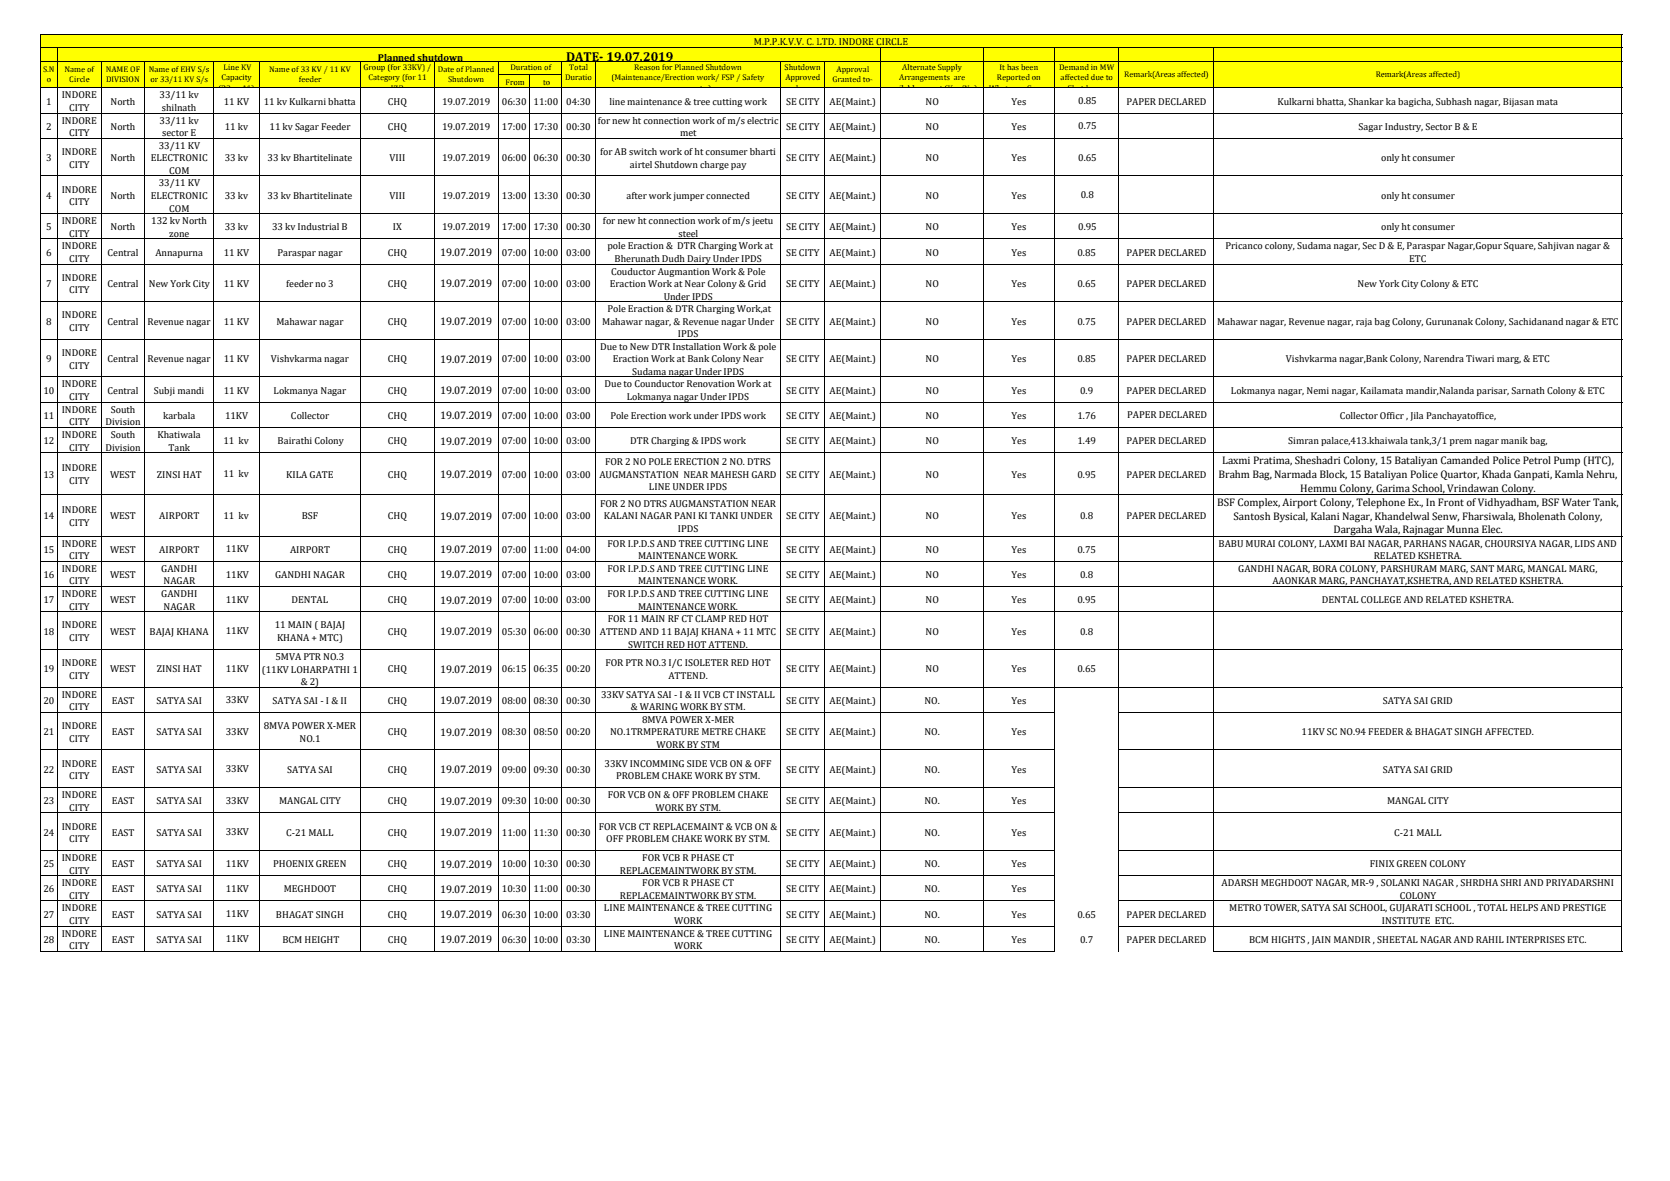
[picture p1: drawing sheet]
<svg xmlns="http://www.w3.org/2000/svg" width="297mm" height="210mm" viewBox="0 0 297 210" stroke-linecap="round" stroke-linejoin="round" font-family="sans-serif">
<defs><g id="words">
<text font-size="2.3" x="100.7" y="10.8">DATE- 19.07.2019</text>
<g font-size="1.9">
<text x="78.3" y="45.5">19.07.2019</text>
<text x="78.3" y="51.1">19.07.2019</text>
<text x="78.3" y="57.8">19.07.2019</text>
<text x="78.3" y="64.5">19.07.2019</text>
<text x="78.3" y="70.1">19.07.2019</text>
<text x="78.3" y="74.6">19.07.2019</text>
<text x="78.3" y="79.1">19.07.2019</text>
<text x="217.3" y="82.5">Laxmi Pratima, Sheshadri Colony, 15 Bataliyan Camanded Police Petrol Pump (HTC),</text>
<text x="78.3" y="85">19.07.2019</text>
<text x="216.4" y="89.9">BSF Complex, Airport Colony, Telephone Ex., In Front of Vidhyadham, BSF Water Tank,</text>
<text x="216.7" y="85">Brahm Bag, Narmada Block, 15 Bataliyan Police Quartor, Khada Ganpati, Kamla Nehru,</text>
<text x="231.2" y="87.4">Hemmu Colony, Garima School, Vrindawan Colony.</text>
<text x="78.3" y="92.4">19.07.2019</text>
<text x="219.3" y="92.4">Santosh Bysical, Kalani Nagar, Khandelwal Senw, Fharsiwala, Bholenath Colony,</text>
<text x="237.1" y="94.8">Dargaha Wala, Rajnagar Munna Elec.</text>
<text x="78.3" y="98.4">19.07.2019</text>
<text x="78.3" y="102.8">19.07.2019</text>
<text x="78.3" y="107.3">19.07.2019</text>
<text x="78.3" y="112.9">19.07.2019</text>
<text x="78.3" y="119.6">19.07.2019</text>
<text x="78.3" y="125.2">19.07.2019</text>
<text x="78.3" y="130.8">19.07.2019</text>
<text x="78.3" y="137.5">19.07.2019</text>
<text x="78.3" y="143.1">19.07.2019</text>
<text x="78.3" y="148.7">19.07.2019</text>
<text x="78.3" y="154.3">19.07.2019</text>
<text x="78.3" y="158.7">19.07.2019</text>
<text x="78.3" y="163.2">19.07.2019</text>
<text x="78.3" y="167.7">19.07.2019</text>
</g>
<g font-size="1.8">
<text x="67.2" y="10.8">Planned shutdown</text>
<text x="134" y="8">M.P.P.K.V.V. C. LTD. INDORE CIRCLE</text>
<text x="11" y="17.5">INDORE</text>
<text x="28.4" y="17.5">33/11 kv</text>
<text x="8.2" y="18.6">1</text>
<text x="8.2" y="23.1">2</text>
<text x="11" y="22">INDORE</text>
<text x="12.3" y="19.7">CITY</text>
<text x="19.6" y="18.6">North</text>
<text x="19.6" y="23.1">North</text>
<text x="28.4" y="22">33/11 kv</text>
<text x="28.8" y="19.7">shilnath</text>
<text x="39.8" y="18.6">11 KV</text>
<text x="40" y="23.1">11 kv</text>
<text x="46.9" y="18.6">11 kv Kulkarni bhatta</text>
<text x="47.9" y="23.1">11 kv Sagar Feeder</text>
<text x="69" y="18.6">CHQ</text>
<text x="69" y="23.1">CHQ</text>
<text x="78.6" y="18.6">19.07.2019</text>
<text x="78.6" y="23.1">19.07.2019</text>
<text x="89.2" y="18.6">06:30</text>
<text x="89.2" y="23.1">17:00</text>
<text x="94.9" y="18.6">11:00</text>
<text x="94.9" y="23.1">17:30</text>
<text x="100.7" y="18.6">04:30</text>
<text x="100.7" y="23.1">00:30</text>
<text x="106.3" y="22">for new ht connection work of m/s electric</text>
<text x="108.3" y="18.6">line maintenance &amp; tree cutting work</text>
<text x="139.8" y="18.6">SE CITY</text>
<text x="139.8" y="23.1">SE CITY</text>
<text x="147.5" y="18.6">AE(Maint.)</text>
<text x="147.5" y="23.1">AE(Maint.)</text>
<text x="164.6" y="18.6">NO</text>
<text x="164.6" y="23.1">NO</text>
<text x="179.9" y="18.6">Yes</text>
<text x="179.9" y="23.1">Yes</text>
<text x="191.7" y="18.5">0.85</text>
<text x="191.7" y="23">0.75</text>
<text x="200.3" y="18.6">PAPER DECLARED</text>
<text x="227.2" y="18.6">Kulkarni bhatta, Shankar ka bagicha, Subhash nagar, Bijasan mata</text>
<text x="241.5" y="23.1">Sagar Industry, Sector B &amp; E</text>
<text x="8.2" y="28.7">3</text>
<text x="11" y="27.6">INDORE</text>
<text x="12.3" y="24.2">CITY</text>
<text x="12.3" y="29.8">CITY</text>
<text x="19.6" y="28.7">North</text>
<text x="26.8" y="28.7">ELECTRONIC</text>
<text x="28.2" y="26.5">33/11 KV</text>
<text x="28.8" y="24.2">sector E</text>
<text x="40" y="28.7">33 kv</text>
<text x="47.6" y="28.7">33 kv Bhartitelinate</text>
<text x="69.3" y="28.7">VIII</text>
<text x="78.6" y="28.7">19.07.2019</text>
<text x="89.2" y="28.7">06:00</text>
<text x="94.9" y="28.7">06:30</text>
<text x="100.7" y="28.7">00:30</text>
<text x="106.7" y="27.6">for AB switch work of ht consumer bharti</text>
<text x="112" y="29.8">airtel Shutdown charge pay</text>
<text x="120.9" y="24.2">met</text>
<text x="139.8" y="28.7">SE CITY</text>
<text x="147.5" y="28.7">AE(Maint.)</text>
<text x="164.6" y="28.7">NO</text>
<text x="179.9" y="28.7">Yes</text>
<text x="191.7" y="28.6">0.65</text>
<text x="245.6" y="28.7">only ht consumer</text>
<text x="8.2" y="35.3">4</text>
<text x="11" y="34.2">INDORE</text>
<text x="19.6" y="35.3">North</text>
<text x="26.8" y="35.4">ELECTRONIC</text>
<text x="28.2" y="33.1">33/11 KV</text>
<text x="30.1" y="30.9">COM</text>
<text x="40" y="35.3">33 kv</text>
<text x="47.6" y="35.3">33 kv Bhartitelinate</text>
<text x="69.3" y="35.3">VIII</text>
<text x="78.6" y="35.3">19.07.2019</text>
<text x="89.2" y="35.3">13:00</text>
<text x="94.9" y="35.3">13:30</text>
<text x="100.7" y="35.3">00:30</text>
<text x="111.4" y="35.3">after work jumper connected</text>
<text x="139.8" y="35.3">SE CITY</text>
<text x="147.5" y="35.3">AE(Maint.)</text>
<text x="164.6" y="35.3">NO</text>
<text x="179.9" y="35.3">Yes</text>
<text x="192.2" y="35.3">0.8</text>
<text x="245.6" y="35.3">only ht consumer</text>
<text x="8.2" y="40.9">5</text>
<text x="11" y="39.8">INDORE</text>
<text x="12.3" y="36.5">CITY</text>
<text x="19.6" y="40.9">North</text>
<text x="26.9" y="39.8">132 kv North</text>
<text x="30.1" y="37.6">COM</text>
<text x="40" y="40.9">33 kv</text>
<text x="48.4" y="40.9">33 kv Industrial B</text>
<text x="69.9" y="40.9">IX</text>
<text x="78.6" y="40.9">19.07.2019</text>
<text x="89.2" y="40.9">17:00</text>
<text x="94.9" y="40.9">17:30</text>
<text x="100.7" y="40.9">00:30</text>
<text x="107.2" y="39.8">for new ht connection work of m/s jeetu</text>
<text x="139.8" y="40.9">SE CITY</text>
<text x="147.5" y="40.9">AE(Maint.)</text>
<text x="164.6" y="40.9">NO</text>
<text x="179.9" y="40.9">Yes</text>
<text x="191.7" y="40.9">0.95</text>
<text x="245.6" y="40.9">only ht consumer</text>
<text x="8.2" y="45.4">6</text>
<text x="11" y="44.3">INDORE</text>
<text x="12.3" y="42.1">CITY</text>
<text x="12.3" y="46.6">CITY</text>
<text x="19.1" y="45.4">Central</text>
<text x="27.6" y="45.4">Annapurna</text>
<text x="30.1" y="42.1">zone</text>
<text x="39.8" y="45.4">11 KV</text>
<text x="49.3" y="45.4">Paraspar nagar</text>
<text x="69" y="45.4">CHQ</text>
<text x="89.2" y="45.4">07:00</text>
<text x="94.9" y="45.4">10:00</text>
<text x="100.7" y="45.4">03:00</text>
<text x="108" y="44.3">pole Eraction &amp; DTR Charging Work at</text>
<text x="109.3" y="46.6">Bherunath Dudh Dairy Under IPDS</text>
<text x="120.6" y="42.1">steel</text>
<text x="139.8" y="45.4">SE CITY</text>
<text x="147.5" y="45.4">AE(Maint.)</text>
<text x="164.6" y="45.4">NO</text>
<text x="179.9" y="45.4">Yes</text>
<text x="191.6" y="45.4">0.85</text>
<text x="200.3" y="45.4">PAPER DECLARED</text>
<text x="217.9" y="44.3">Pricanco colony, Sudama nagar, Sec D &amp; E, Paraspar Nagar,Gopur Square, Sahjivan nagar &amp;</text>
<text x="250.6" y="46.6">ETC</text>
<text x="8.2" y="51">7</text>
<text x="11" y="49.9">INDORE</text>
<text x="12.3" y="52.2">CITY</text>
<text x="19.1" y="51">Central</text>
<text x="26.5" y="51">New York City</text>
<text x="39.8" y="51">11 KV</text>
<text x="50.9" y="51">feeder no 3</text>
<text x="69" y="51">CHQ</text>
<text x="89.2" y="51">07:00</text>
<text x="94.9" y="51">10:00</text>
<text x="100.7" y="51">03:00</text>
<text x="108.4" y="51.1">Eraction Work at Near Colony &amp; Grid</text>
<text x="108.6" y="48.8">Couductor Augmantion Work &amp; Pole</text>
<text x="118" y="53.3">Under IPDS</text>
<text x="139.8" y="51">SE CITY</text>
<text x="147.5" y="51">AE(Maint.)</text>
<text x="164.6" y="51">NO</text>
<text x="179.9" y="51">Yes</text>
<text x="191.6" y="51">0.65</text>
<text x="200.3" y="51">PAPER DECLARED</text>
<text x="241.4" y="51">New York City Colony &amp; ETC</text>
<text x="8.2" y="57.7">8</text>
<text x="11" y="56.6">INDORE</text>
<text x="12.3" y="58.9">CITY</text>
<text x="19.1" y="57.7">Central</text>
<text x="26.2" y="57.7">Revenue nagar</text>
<text x="39.8" y="57.7">11 KV</text>
<text x="49.1" y="57.7">Mahawar nagar</text>
<text x="69" y="57.7">CHQ</text>
<text x="89.2" y="57.7">07:00</text>
<text x="94.9" y="57.7">10:00</text>
<text x="100.7" y="57.7">03:00</text>
<text x="107.1" y="57.7">Mahawar nagar, &amp; Revenue nagar Under</text>
<text x="108" y="55.5">Pole Eraction &amp; DTR Charging Work,at</text>
<text x="120.5" y="60">IPDS</text>
<text x="139.8" y="57.7">SE CITY</text>
<text x="147.5" y="57.7">AE(Maint.)</text>
<text x="164.6" y="57.7">NO</text>
<text x="179.9" y="57.7">Yes</text>
<text x="191.6" y="57.7">0.75</text>
<text x="200.3" y="57.7">PAPER DECLARED</text>
<text x="216.4" y="57.7">Mahawar nagar, Revenue nagar, raja bag Colony, Gurunanak Colony, Sachidanand nagar &amp; ETC</text>
<text x="8.2" y="64.4">9</text>
<text x="11" y="63.3">INDORE</text>
<text x="12.3" y="65.5">CITY</text>
<text x="19.1" y="64.4">Central</text>
<text x="26.2" y="64.4">Revenue nagar</text>
<text x="39.8" y="64.4">11 KV</text>
<text x="48.2" y="64.4">Vishvkarma nagar</text>
<text x="69" y="64.4">CHQ</text>
<text x="89.2" y="64.4">07:00</text>
<text x="94.9" y="64.4">10:00</text>
<text x="100.7" y="64.4">03:00</text>
<text x="106.7" y="62.2">Due to New DTR Installation Work &amp; pole</text>
<text x="108.9" y="64.4">Eraction Work at Bank Colony Near</text>
<text x="139.8" y="64.4">SE CITY</text>
<text x="147.5" y="64.4">AE(Maint.)</text>
<text x="164.6" y="64.4">NO</text>
<text x="179.9" y="64.4">Yes</text>
<text x="191.6" y="64.4">0.85</text>
<text x="200.3" y="64.4">PAPER DECLARED</text>
<text x="228.6" y="64.4">Vishvkarma nagar,Bank Colony, Narendra Tiwari marg, &amp; ETC</text>
<text x="7.7" y="70">10</text>
<text x="11" y="68.9">INDORE</text>
<text x="12.3" y="71.1">CITY</text>
<text x="19.1" y="70">Central</text>
<text x="27.3" y="70">Subji mandi</text>
<text x="39.8" y="70">11 KV</text>
<text x="48.6" y="70">Lokmanya Nagar</text>
<text x="69" y="70">CHQ</text>
<text x="89.2" y="70">07:00</text>
<text x="94.9" y="70">10:00</text>
<text x="100.7" y="70">03:00</text>
<text x="107.5" y="68.9">Due to Counductor Renovation Work at</text>
<text x="111.4" y="71.1">Lokmanya nagar Under IPDS</text>
<text x="112.4" y="66.7">Sudama nagar Under IPDS</text>
<text x="139.8" y="70">SE CITY</text>
<text x="147.5" y="70">AE(Maint.)</text>
<text x="164.6" y="70">NO</text>
<text x="179.9" y="70">Yes</text>
<text x="192" y="70">0.9</text>
<text x="200.3" y="70">PAPER DECLARED</text>
<text x="218.9" y="70">Lokmanya nagar, Nemi nagar, Kailamata mandir,Nalanda parisar, Sarnath Colony &amp; ETC</text>
<text x="7.7" y="74.5">11</text>
<text x="11" y="73.4">INDORE</text>
<text x="11" y="77.9">INDORE</text>
<text x="12.3" y="75.6">CITY</text>
<text x="18.8" y="75.6">Division</text>
<text x="19.7" y="73.4">South</text>
<text x="19.7" y="77.9">South</text>
<text x="28" y="77.9">Khatiwala</text>
<text x="29" y="74.5">karbala</text>
<text x="40" y="74.5">11KV</text>
<text x="51.7" y="74.5">Collector</text>
<text x="69" y="74.5">CHQ</text>
<text x="89.2" y="74.5">07:00</text>
<text x="94.9" y="74.5">10:00</text>
<text x="100.7" y="74.5">03:00</text>
<text x="108.5" y="74.5">Pole Erection work under IPDS work</text>
<text x="139.8" y="74.5">SE CITY</text>
<text x="147.5" y="74.5">AE(Maint.)</text>
<text x="164.6" y="74.5">NO</text>
<text x="179.9" y="74.5">Yes</text>
<text x="191.6" y="74.5">1.76</text>
<text x="200.4" y="74.4">PAPER DECLARED</text>
<text x="238.2" y="74.5">Collector Officr , Jila Panchayatoffice,</text>
<text x="7.7" y="79">12</text>
<text x="11" y="83.8">INDORE</text>
<text x="12.3" y="80.1">CITY</text>
<text x="18.8" y="80.1">Division</text>
<text x="30" y="80.1">Tank</text>
<text x="39.7" y="78.9">11 kv</text>
<text x="49.4" y="78.9">Bairathi Colony</text>
<text x="69" y="79">CHQ</text>
<text x="89.2" y="79">07:00</text>
<text x="94.9" y="79">10:00</text>
<text x="100.7" y="79">03:00</text>
<text x="107.6" y="82.7">FOR 2 NO POLE ERECTION 2 NO. DTRS</text>
<text x="112" y="79">DTR Charging &amp; IPDS work</text>
<text x="139.8" y="79">SE CITY</text>
<text x="147.5" y="79">AE(Maint.)</text>
<text x="164.6" y="79">NO</text>
<text x="179.9" y="79">Yes</text>
<text x="191.6" y="79">1.49</text>
<text x="200.3" y="79">PAPER DECLARED</text>
<text x="229.1" y="79">Simran palace,413.khaiwala tank,3/1 prem nagar manik bag,</text>
<text x="7.7" y="84.9">13</text>
<text x="12.3" y="86">CITY</text>
<text x="19.6" y="84.9">WEST</text>
<text x="27.9" y="84.9">ZINSI HAT</text>
<text x="39.7" y="84.9">11 kv</text>
<text x="50.9" y="84.9">KILA GATE</text>
<text x="69" y="84.9">CHQ</text>
<text x="89.2" y="84.9">07:00</text>
<text x="94.9" y="84.9">10:00</text>
<text x="100.7" y="84.9">03:00</text>
<text x="106.6" y="84.9">AUGMANSTATION NEAR MAHESH GARD</text>
<text x="115.4" y="87.2">LINE UNDER IPDS</text>
<text x="139.8" y="84.9">SE CITY</text>
<text x="147.5" y="84.9">AE(Maint.)</text>
<text x="164.6" y="84.9">NO</text>
<text x="179.9" y="84.9">Yes</text>
<text x="191.6" y="84.9">0.95</text>
<text x="200.3" y="84.9">PAPER DECLARED</text>
<text x="7.7" y="92.3">14</text>
<text x="11" y="91.2">INDORE</text>
<text x="12.3" y="93.4">CITY</text>
<text x="19.6" y="92.3">WEST</text>
<text x="28.3" y="92.3">AIRPORT</text>
<text x="39.7" y="92.3">11 kv</text>
<text x="53.6" y="92.3">BSF</text>
<text x="69" y="92.3">CHQ</text>
<text x="89.2" y="92.3">07:00</text>
<text x="94.9" y="92.3">10:00</text>
<text x="100.7" y="92.3">03:00</text>
<text x="106.7" y="90.1">FOR 2 NO DTRS AUGMANSTATION NEAR</text>
<text x="107.4" y="92.3">KALANI NAGAR PANI KI TANKI UNDER</text>
<text x="120.5" y="94.6">IPDS</text>
<text x="139.8" y="92.3">SE CITY</text>
<text x="147.5" y="92.3">AE(Maint.)</text>
<text x="164.6" y="92.3">NO</text>
<text x="179.9" y="92.3">Yes</text>
<text x="192" y="92.3">0.8</text>
<text x="200.3" y="92.3">PAPER DECLARED</text>
<text x="7.7" y="98.3">15</text>
<text x="11" y="97.2">INDORE</text>
<text x="11" y="101.7">INDORE</text>
<text x="12.3" y="99.4">CITY</text>
<text x="19.6" y="98.3">WEST</text>
<text x="28.3" y="98.3">AIRPORT</text>
<text x="28.7" y="101.7">GANDHI</text>
<text x="40.1" y="98.2">11KV</text>
<text x="51.6" y="98.3">AIRPORT</text>
<text x="69" y="98.3">CHQ</text>
<text x="89.2" y="98.3">07:00</text>
<text x="94.9" y="98.3">11:00</text>
<text x="100.7" y="98.3">04:00</text>
<text x="108" y="97.2">FOR I.P.D.S AND TREE CUTTING LINE</text>
<text x="108" y="101.7">FOR I.P.D.S AND TREE CUTTING LINE</text>
<text x="113.5" y="99.4">MAINTENANCE WORK.</text>
<text x="139.8" y="98.3">SE CITY</text>
<text x="147.5" y="98.3">AE(Maint.)</text>
<text x="164.6" y="98.3">NO</text>
<text x="179.9" y="98.3">Yes</text>
<text x="191.6" y="98.3">0.75</text>
<text x="216.7" y="97.2">BABU MURAI COLONY, LAXMI BAI NAGAR, PARHANS NAGAR, CHOURSIYA NAGAR, LIDS AND</text>
<text x="220.2" y="101.7">GANDHI NAGAR, BORA COLONY, PARSHURAM MARG, SANT MARG, MANGAL MARG,</text>
<text x="244.3" y="99.4">RELATED KSHETRA.</text>
<text x="7.7" y="102.8">16</text>
<text x="7.7" y="107.2">17</text>
<text x="11" y="106.1">INDORE</text>
<text x="12.3" y="103.9">CITY</text>
<text x="19.6" y="102.8">WEST</text>
<text x="19.6" y="107.2">WEST</text>
<text x="28.7" y="106.1">GANDHI</text>
<text x="29.1" y="103.9">NAGAR</text>
<text x="40.1" y="102.7">11KV</text>
<text x="40.1" y="107.2">11KV</text>
<text x="48.9" y="102.8">GANDHI NAGAR</text>
<text x="51.8" y="107.2">DENTAL</text>
<text x="69" y="102.8">CHQ</text>
<text x="69" y="107.2">CHQ</text>
<text x="89.2" y="102.8">07:00</text>
<text x="89.2" y="107.2">07:00</text>
<text x="94.9" y="102.8">10:00</text>
<text x="94.9" y="107.2">10:00</text>
<text x="100.7" y="102.8">03:00</text>
<text x="100.7" y="107.2">03:00</text>
<text x="108" y="106.1">FOR I.P.D.S AND TREE CUTTING LINE</text>
<text x="113.5" y="103.9">MAINTENANCE WORK.</text>
<text x="139.8" y="102.8">SE CITY</text>
<text x="139.8" y="107.2">SE CITY</text>
<text x="147.5" y="102.8">AE(Maint.)</text>
<text x="147.5" y="107.2">AE(Maint.)</text>
<text x="164.6" y="102.8">NO</text>
<text x="164.6" y="107.2">NO</text>
<text x="179.9" y="102.8">Yes</text>
<text x="179.9" y="107.2">Yes</text>
<text x="191.6" y="107.2">0.95</text>
<text x="192" y="102.8">0.8</text>
<text x="226.2" y="103.9">AAONKAR MARG, PANCHAYAT,KSHETRA, AND RELATED KSHETRA.</text>
<text x="235" y="107.2">DENTAL COLLEGE AND RELATED KSHETRA.</text>
<text x="7.7" y="112.8">18</text>
<text x="11" y="111.7">INDORE</text>
<text x="12.3" y="108.4">CITY</text>
<text x="12.3" y="114">CITY</text>
<text x="19.6" y="112.8">WEST</text>
<text x="26.6" y="112.8">BAJAJ KHANA</text>
<text x="29.1" y="108.4">NAGAR</text>
<text x="40.1" y="112.8">11KV</text>
<text x="48.9" y="111.7">11 MAIN ( BAJAJ</text>
<text x="49.3" y="114">KHANA + MTC)</text>
<text x="69" y="112.8">CHQ</text>
<text x="89.2" y="112.8">05:30</text>
<text x="94.9" y="112.8">06:00</text>
<text x="100.7" y="112.8">00:30</text>
<text x="106.7" y="112.9">ATTEND AND 11 BAJAJ KHANA + 11 MTC</text>
<text x="108.1" y="110.6">FOR 11 MAIN RF CT CLAMP RED HOT</text>
<text x="113.5" y="108.4">MAINTENANCE WORK.</text>
<text x="139.8" y="112.8">SE CITY</text>
<text x="147.5" y="112.8">AE(Maint.)</text>
<text x="164.6" y="112.8">NO</text>
<text x="179.9" y="112.8">Yes</text>
<text x="192" y="112.8">0.8</text>
<text x="7.7" y="119.5">19</text>
<text x="11" y="118.4">INDORE</text>
<text x="19.6" y="119.5">WEST</text>
<text x="27.9" y="119.5">ZINSI HAT</text>
<text x="40.1" y="119.4">11KV</text>
<text x="46.6" y="119.6">(11KV LOHARPATHI 1</text>
<text x="49" y="117.3">5MVA PTR NO.3</text>
<text x="69" y="119.5">CHQ</text>
<text x="89.2" y="119.5">06:15</text>
<text x="94.9" y="119.5">06:35</text>
<text x="100.7" y="119.5">00:20</text>
<text x="107.6" y="118.4">FOR PTR NO.3 I/C ISOLETER RED HOT</text>
<text x="111.7" y="115.1">SWITCH RED HOT ATTEND.</text>
<text x="139.8" y="119.5">SE CITY</text>
<text x="147.5" y="119.5">AE(Maint.)</text>
<text x="164.6" y="119.5">NO</text>
<text x="179.9" y="119.5">Yes</text>
<text x="191.6" y="119.5">0.65</text>
<text x="7.7" y="125.1">20</text>
<text x="11" y="124">INDORE</text>
<text x="12.3" y="120.7">CITY</text>
<text x="19.9" y="125.1">EAST</text>
<text x="27.8" y="125.1">SATYA SAI</text>
<text x="40.1" y="125">33KV</text>
<text x="48.5" y="125.1">SATYA SAI - I &amp; II</text>
<text x="53.5" y="121.8">&amp; 2)</text>
<text x="69" y="125.1">CHQ</text>
<text x="89.2" y="125.1">08:00</text>
<text x="94.9" y="125.1">08:30</text>
<text x="100.7" y="125.1">00:30</text>
<text x="106.9" y="124">33KV SATYA SAI - I &amp; II VCB CT INSTALL</text>
<text x="118.8" y="120.7">ATTEND.</text>
<text x="139.8" y="125.1">SE CITY</text>
<text x="147.5" y="125.1">AE(Maint.)</text>
<text x="164.4" y="125.1">NO.</text>
<text x="179.9" y="125.1">Yes</text>
<text x="245.9" y="125.1">SATYA SAI GRID</text>
<text x="7.7" y="130.7">21</text>
<text x="11" y="129.6">INDORE</text>
<text x="12.3" y="126.3">CITY</text>
<text x="12.3" y="131.9">CITY</text>
<text x="19.9" y="130.7">EAST</text>
<text x="27.8" y="130.7">SATYA SAI</text>
<text x="40.1" y="130.6">33KV</text>
<text x="46.9" y="129.6">8MVA POWER X-MER</text>
<text x="53.3" y="131.9">NO.1</text>
<text x="69" y="130.7">CHQ</text>
<text x="89.2" y="130.7">08:30</text>
<text x="94.9" y="130.7">08:50</text>
<text x="100.7" y="130.7">00:20</text>
<text x="108.5" y="130.8">NO.1TRMPERATURE METRE CHAKE</text>
<text x="112.2" y="126.3">&amp; WARING WORK BY STM.</text>
<text x="114.1" y="128.5">8MVA POWER X-MER</text>
<text x="139.8" y="130.7">SE CITY</text>
<text x="147.5" y="130.7">AE(Maint.)</text>
<text x="164.4" y="130.7">NO.</text>
<text x="179.9" y="130.7">Yes</text>
<text x="231.4" y="130.7">11KV SC NO.94 FEEDER &amp; BHAGAT SINGH AFFECTED.</text>
<text x="7.7" y="137.4">22</text>
<text x="11" y="136.3">INDORE</text>
<text x="19.9" y="137.4">EAST</text>
<text x="27.8" y="137.4">SATYA SAI</text>
<text x="40.1" y="137.3">33KV</text>
<text x="51.1" y="137.4">SATYA SAI</text>
<text x="69" y="137.4">CHQ</text>
<text x="89.2" y="137.4">09:00</text>
<text x="94.9" y="137.4">09:30</text>
<text x="100.7" y="137.4">00:30</text>
<text x="107.5" y="136.3">33KV INCOMMING SIDE VCB ON &amp; OFF</text>
<text x="116.7" y="133">WORK BY STM</text>
<text x="139.8" y="137.4">SE CITY</text>
<text x="147.5" y="137.4">AE(Maint.)</text>
<text x="164.4" y="137.4">NO.</text>
<text x="179.9" y="137.4">Yes</text>
<text x="245.9" y="137.4">SATYA SAI GRID</text>
<text x="7.7" y="143">23</text>
<text x="11" y="141.9">INDORE</text>
<text x="12.3" y="138.5">CITY</text>
<text x="19.9" y="143">EAST</text>
<text x="27.8" y="143">SATYA SAI</text>
<text x="40.1" y="142.9">33KV</text>
<text x="49.6" y="143">MANGAL CITY</text>
<text x="69" y="143">CHQ</text>
<text x="89.2" y="143">09:30</text>
<text x="94.9" y="143">10:00</text>
<text x="100.7" y="143">00:30</text>
<text x="108.1" y="141.9">FOR VCB ON &amp; OFF PROBLEM CHAKE</text>
<text x="109.5" y="138.5">PROBLEM CHAKE WORK BY STM.</text>
<text x="139.8" y="143">SE CITY</text>
<text x="147.5" y="143">AE(Maint.)</text>
<text x="164.4" y="143">NO.</text>
<text x="179.9" y="143">Yes</text>
<text x="246.6" y="143">MANGAL CITY</text>
<text x="7.7" y="148.6">24</text>
<text x="11" y="147.5">INDORE</text>
<text x="12.3" y="144.1">CITY</text>
<text x="12.3" y="149.7">CITY</text>
<text x="19.9" y="148.6">EAST</text>
<text x="27.8" y="148.6">SATYA SAI</text>
<text x="40.1" y="148.5">33KV</text>
<text x="50.9" y="148.6">C-21 MALL</text>
<text x="69" y="148.6">CHQ</text>
<text x="89.2" y="148.6">11:00</text>
<text x="94.9" y="148.6">11:30</text>
<text x="100.7" y="148.6">00:30</text>
<text x="106.4" y="147.5">FOR VCB CT REPLACEMAINT &amp; VCB ON &amp;</text>
<text x="107.8" y="149.7">OFF PROBLEM CHAKE WORK BY STM.</text>
<text x="116.6" y="144.1">WORK BY STM.</text>
<text x="139.8" y="148.6">SE CITY</text>
<text x="147.5" y="148.6">AE(Maint.)</text>
<text x="164.4" y="148.6">NO.</text>
<text x="179.9" y="148.6">Yes</text>
<text x="247.9" y="148.6">C-21 MALL</text>
<text x="7.7" y="154.2">25</text>
<text x="11" y="153.1">INDORE</text>
<text x="12.3" y="155.3">CITY</text>
<text x="19.9" y="154.2">EAST</text>
<text x="27.8" y="154.2">SATYA SAI</text>
<text x="40.1" y="154.1">11KV</text>
<text x="48.6" y="154.2">PHOENIX GREEN</text>
<text x="69" y="154.2">CHQ</text>
<text x="89.2" y="154.2">10:00</text>
<text x="94.9" y="154.2">10:30</text>
<text x="100.7" y="154.2">00:30</text>
<text x="110.2" y="155.3">REPLACEMAINTWORK BY STM.</text>
<text x="114.2" y="153.1">FOR VCB R PHASE CT</text>
<text x="139.8" y="154.2">SE CITY</text>
<text x="147.5" y="154.2">AE(Maint.)</text>
<text x="164.4" y="154.2">NO.</text>
<text x="179.9" y="154.2">Yes</text>
<text x="243.5" y="154.2">FINIX GREEN COLONY</text>
<text x="7.7" y="158.7">26</text>
<text x="11" y="157.6">INDORE</text>
<text x="12.3" y="159.8">CITY</text>
<text x="19.9" y="158.7">EAST</text>
<text x="27.8" y="158.7">SATYA SAI</text>
<text x="40.1" y="158.6">11KV</text>
<text x="50.5" y="158.7">MEGHDOOT</text>
<text x="69" y="158.7">CHQ</text>
<text x="89.2" y="158.7">10:30</text>
<text x="94.9" y="158.7">11:00</text>
<text x="100.7" y="158.7">00:30</text>
<text x="110.2" y="159.8">REPLACEMAINTWORK BY STM.</text>
<text x="114.2" y="157.6">FOR VCB R PHASE CT</text>
<text x="139.8" y="158.7">SE CITY</text>
<text x="147.5" y="158.7">AE(Maint.)</text>
<text x="164.4" y="158.7">NO.</text>
<text x="179.9" y="158.7">Yes</text>
<text x="217.2" y="157.6">ADARSH MEGHDOOT NAGAR, MR-9 , SOLANKI NAGAR , SHRDHA SHRI AND PRIYADARSHNI</text>
<text x="248.9" y="159.8">COLONY</text>
<text x="7.7" y="163.1">27</text>
<text x="7.7" y="167.6">28</text>
<text x="11" y="162">INDORE</text>
<text x="11" y="166.5">INDORE</text>
<text x="12.3" y="164.3">CITY</text>
<text x="19.9" y="163.1">EAST</text>
<text x="19.9" y="167.6">EAST</text>
<text x="27.8" y="163.1">SATYA SAI</text>
<text x="27.8" y="167.6">SATYA SAI</text>
<text x="40.1" y="163.1">11KV</text>
<text x="40.1" y="167.5">11KV</text>
<text x="49.1" y="163.1">BHAGAT SINGH</text>
<text x="50.2" y="167.6">BCM HEIGHT</text>
<text x="69" y="163.1">CHQ</text>
<text x="69" y="167.6">CHQ</text>
<text x="89.2" y="163.1">06:30</text>
<text x="89.2" y="167.6">06:30</text>
<text x="94.9" y="163.1">10:00</text>
<text x="94.9" y="167.6">10:00</text>
<text x="100.7" y="163.1">03:30</text>
<text x="100.7" y="167.6">03:30</text>
<text x="107.4" y="162">LINE MAINTENANCE &amp; TREE CUTTING</text>
<text x="107.4" y="166.5">LINE MAINTENANCE &amp; TREE CUTTING</text>
<text x="119.9" y="164.3">WORK</text>
<text x="139.8" y="163.1">SE CITY</text>
<text x="139.8" y="167.6">SE CITY</text>
<text x="147.5" y="163.1">AE(Maint.)</text>
<text x="147.5" y="167.6">AE(Maint.)</text>
<text x="164.4" y="163.1">NO.</text>
<text x="164.4" y="167.6">NO.</text>
<text x="179.9" y="163.1">Yes</text>
<text x="179.9" y="167.6">Yes</text>
<text x="191.6" y="163.1">0.65</text>
<text x="192" y="167.6">0.7</text>
<text x="200.3" y="163.1">PAPER DECLARED</text>
<text x="200.3" y="167.6">PAPER DECLARED</text>
<text x="218.6" y="162">METRO TOWER, SATYA SAI SCHOOL, GUJARATI SCHOOL , TOTAL HELPS AND PRESTIGE</text>
<text x="222.1" y="167.6">BCM HIGHTS , JAIN MANDIR , SHEETAL NAGAR AND RAHIL INTERPRISES ETC.</text>
<text x="245.7" y="164.3">INSTITUTE ETC.</text>
<text x="12.3" y="168.8">CITY</text>
<text x="119.9" y="168.8">WORK</text>
</g>
<g font-size="1.5">
<text x="7.7" y="12.7">S.N</text>
<text x="8.3" y="14.6">o</text>
<text x="11.5" y="12.7">Name of</text>
<text x="12.3" y="14.6">Circle</text>
<text x="18.8" y="12.7">NAME OF</text>
<text x="18.9" y="14.6">DIVISION</text>
<text x="26.5" y="12.7">Name of EHV S/s</text>
<text x="26.8" y="14.6">or 33/11 KV S/s</text>
<text x="38.9" y="16.1">(33 or 11)</text>
<text x="39.4" y="14.3">Capacity</text>
<text x="39.8" y="12.4">Line KV</text>
<text x="47.8" y="12.7">Name of 33 KV / 11 KV</text>
<text x="53.1" y="14.6">feeder</text>
<text x="64.7" y="12.4">Group (for 33KV) /</text>
<text x="65.5" y="14.3">Category (for 11</text>
<text x="69.5" y="16.1">KV)</text>
<text x="77.9" y="12.7">Date of Planned</text>
<text x="79.7" y="14.6">Shutdown</text>
<text x="89.9" y="15">From</text>
<text x="90.8" y="12.4">Duration of</text>
<text x="91.7" y="14.3">Planned</text>
<text x="96.6" y="15">to</text>
<text x="100.5" y="14.3">Duratio</text>
<text x="101.2" y="12.4">Total</text>
<text x="102.5" y="16.1">n</text>
<text x="108.7" y="14.3">(Maintenance/Erection work/ FSP / Safety</text>
<text x="112.8" y="12.4">Reason for Planned Shutdown</text>
<text x="118.3" y="16.1">purpose etc.)</text>
<text x="139.5" y="12.4">Shutdown</text>
<text x="139.6" y="14.3">Approved</text>
<text x="141.5" y="16.1">by -</text>
<text x="148" y="14.6">Granted to-</text>
<text x="148.7" y="12.7">Approval</text>
<text x="157.7" y="16.1">available or not (Yes/No)</text>
<text x="159.9" y="14.3">Arrangements are</text>
<text x="160.4" y="12.4">Alternate Supply</text>
<text x="175.9" y="16.1">Whatsapp Group</text>
<text x="177.2" y="14.3">Reported on</text>
<text x="177.7" y="12.4">It has been</text>
<text x="188.3" y="12.4">Demand in MW</text>
<text x="188.6" y="14.3">affected due to</text>
<text x="189.9" y="16.1">Shutdown.</text>
<text x="199.9" y="13.7">Remark(Areas affected)</text>
<text x="244.6" y="13.7">Remark(Areas affected)</text>
</g>
</g></defs>
<path d="M7.3 6.3h281.1v9.4h-281.1z" fill-rule="evenodd" fill="#ff0"/>
<path d="M7.3 15.6h281.1v153.6h-281.1z" fill-rule="evenodd" fill="#fff"/>
<g fill="none" stroke="#000" stroke-width=".18">
<path d="M7.2 6.1v163.1M7.2 6.1h281.3M7.2 8.5h281.3M7.2 10.9h281.3M7.2 15.6h281.3M10.2 8.6v160.6M18 11v158.2M25.7 11v158.2M38 11v158.2M46.1 11v158.2M64.1 11v158.2M77.2 11v158.2"/>
<path d="M88.6 11v158.2M88.7 13.3h11.2M94.2 13.3v155.9M99.8 11v158.2M105.9 11v158.2M138.8 11v158.2M146.6 11v158.2M156.6 8.6v160.6M174.9 8.6v160.6M187.4 8.6v160.6M198.9 8.6v160.6M215.8 8.6v160.6"/>
<path d="M288.4 6.2v163M7.2 20.1h281.3M7.2 24.6h281.3M7.2 31.3h281.3M7.2 38h281.3M7.2 42.5h281.3M7.2 47h281.3M7.2 53.6h281.3M7.2 60.3h281.3M7.2 67h281.3M7.2 71.5h281.3M7.2 76h281.3"/>
<path d="M7.2 80.5h281.3M7.2 87.9h281.3M7.2 95.3h281.3M7.2 99.8h281.3M7.2 104.3h281.3M7.2 108.8h281.3M7.2 115.5h281.3M7.2 126.6h180.3M7.2 133.3h180.3M7.2 122.2h281.3M199 126.6h89.5M199 133.3h89.5"/>
<path d="M7.2 140h180.3M7.2 144.5h180.3M7.2 151.2h180.3M7.2 155.7h180.3M199 140h89.5M199 144.5h89.5M199 151.2h89.5M199 155.7h89.5M7.2 160.2h180.3M7.2 164.7h180.3M7.2 169.2h180.3M199 160.2h89.5"/>
<path d="M199 164.7h89.5M215.9 169.2h72.6"/>
</g>
<use href="#words"/>
</svg>
